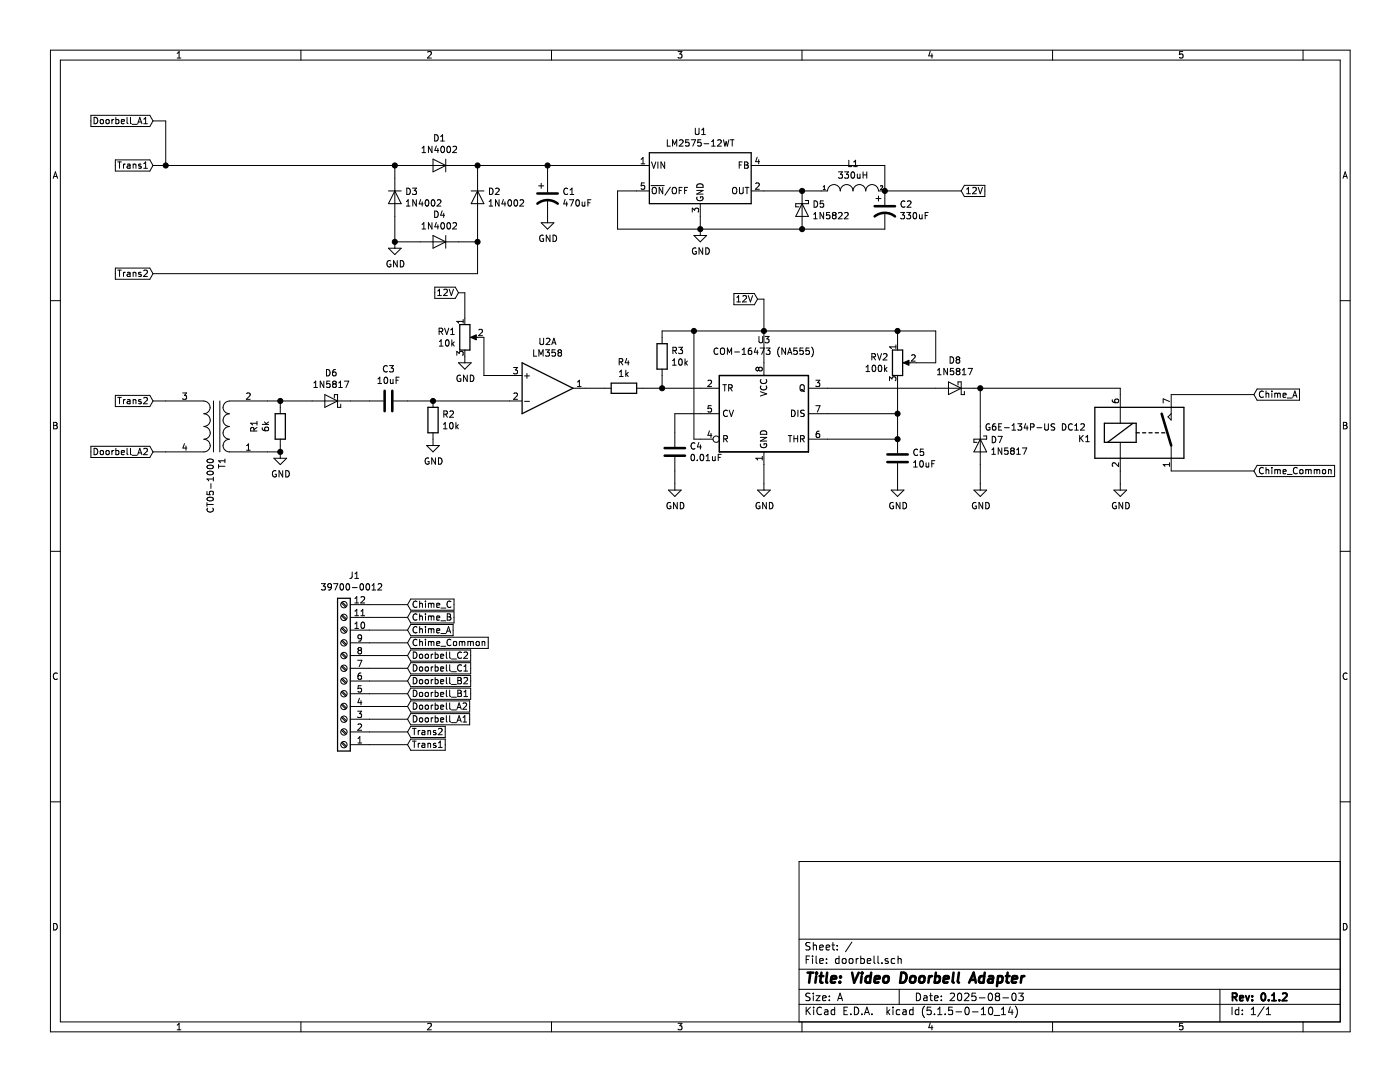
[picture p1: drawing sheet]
<svg xmlns="http://www.w3.org/2000/svg" width="279mm" height="216mm" viewBox="0 0 279 216" stroke-linecap="round" stroke-linejoin="round" font-family="sans-serif">
<path d="M.1 0h279.3v215.9h-279.3z" fill-rule="evenodd" fill="#fff" stroke="#fff" stroke-width=".2"/>
<g fill="none" stroke="#000" stroke-width=".2">
<path d="M10.1 10h259.3v195.9h-259.3zM12 12h255.5v191.9h-255.5zM35.4 11.6h.7M35.4 10.6l.3-.3v1.3M60.1 10v2M85.3 10.4l.6-.1 .2 .3-.8 1h.8M110.1 10v2M135.3 10.3h.8l-.4 .5 .3 .1v.6l-.1 .1-.6-.1M160.1 10v2M185.7 10.2l-.4 1h.9M186 10.7v.9M210.1 10v2"/>
<path d="M236 10.3h-.6v.6l.2-.1h.4v.7l-.1 .1-.5-.1M260.1 10v2M10.6 35.6l.5-1.3 .4 1.3M10.7 35.2h.7M18.1 23h11.8l.6 1.1-.6 1.1h-11.8zM18.8 23.4a.64 .64 0 0 1 .7 .7 .64 .64 0 0 1-.7 .6zM20.1 23.9h.3l.3 .2-.2 .5h-.5zM21.2 24l.2-.1 .3 .1 .1 .5-.1 .1h-.5zM22.3 23.9v.8M22.7 23.9l-.4 .2M23 31.9h6.9l.6 1.1-.6 1.1h-6.9zM23.1 23.9h.4l.2 .2-.1 .5h-.5"/>
<path d="M23.1 23.4v1.3M23.5 32.3h.7M23.9 32.3v1.3M24.2 24.3l.6-.1v-.3h-.4l-.2 .1 .1 .6h.5M24.6 32.7v.9M25 32.7l-.4 .3M25.4 23.4v1.1l.2 .2M25.4 32.8h.5l.1 .8M26 33l-.6 .3v.2h.6M26 23.4v1.1l.2 .2M26.4 24.8h1M26.6 32.7v.9"/>
<path d="M26.6 32.9l.5-.1v.8M27.5 24.7l.4-1.3 .4 1.3M27.6 24.3h.6M28.1 32.8l-.3-.1-.1 .2v.2l.4 .1v.3h-.4M28.7 33.6h.7M28.7 24.7h.7M28.7 23.8l.4-.4v1.3M28.7 32.7l.4-.4v1.3M30.5 33h99.1M30.5 24.1h2.6v8.9M77.5 38.1h2.6M78.8 33v16.5"/>
<path d="M78.8 38.1l1.3 2.5h-2.6zM81.2 37.5a.64 .64 0 0 1 .7 .7 .64 .64 0 0 1-.7 .6zM82.3 37.5h.8l-.4 .5 .3 .2 .1 .4-.2 .2-.6-.1M83.1 39.9v1.2l-.7-1.2v1.2M84 39.8l-.4 .9h.8M84.2 30.5h.7M84.2 29.5l.4-.3v1.3M85 40l.1-.1a.67 .67 0 0 1 .5 .6 .67 .67 0 0 1-.5 .6l-.3-.5zM86.2 40l.2-.1a.67 .67 0 0 1 .4 .6 .67 .67 0 0 1-.4 .6l-.3-.5zM86.2 29.2v1.3l-.7-1.3v1.3M86.4 31.7l2.6 1.3-2.6 1.3zM86.7 26.9a.64 .64 0 0 1 .8 .6 .64 .64 0 0 1-.8 .6z"/>
<path d="M87.1 29.1l-.3 .9h.8M87.3 40l.5-.1 .2 .3-.8 .9h.8M87.4 29.6v.9M87.9 28.1h.8M87.9 27.2l.4-.3v1.2M88.1 29.3l.2-.1a.67 .67 0 0 1 .4 .6 .67 .67 0 0 1-.4 .7l-.3-.5zM89 31.7v2.6M89.3 29.3l.2-.1a.67 .67 0 0 1 .4 .6 .67 .67 0 0 1-.4 .7l-.3-.5zM90.4 29.3l.5-.1 .2 .3-.8 1h.8M94 38.1h2.6M95.3 38.1l1.3 2.5h-2.6zM95.3 33v21.6h-64.8"/>
<path d="M97.7 37.5a.64 .64 0 0 1 .7 .7 .64 .64 0 0 1-.7 .6zM98.9 37.7l.5-.2 .2 .4-.8 .9h.8M99.6 39.9v1.2l-.7-1.2v1.2M100.5 39.8l-.3 .9h.7M101.5 40l.2-.1a.67 .67 0 0 1 .4 .6 .67 .67 0 0 1-.4 .6l-.3-.5zM102.7 40l.2-.1a.67 .67 0 0 1 .4 .6 .67 .67 0 0 1-.4 .6l-.3-.5zM103.8 40l.5-.1 .2 .3-.8 .9h.8M107.5 37.1h1M108 36.6v1M109.3 33v5.4M109.3 39.9v4.5M112.8 39.8l-.3 .9h.8"/>
<path d="M113.3 37.7a.56 .56 0 0 0-.8 .5 .56 .56 0 0 0 .8 .5M113.6 39.9h.9l-.5 1.2M113.8 38.8h.7M113.8 37.9l.4-.4v1.3M115 40l.2-.1a.69 .69 0 0 1 .4 .6 .69 .69 0 0 1-.4 .6l-.3-.5zM117.9 39.9h-.6v1.2M127.9 32.7h.8M127.9 31.8l.4-.4v1.3M128.6 36.5h-.6l-.1 .6 .5-.1 .3 .2v.3l-.3 .3-.5-.2M129.6 38.1h-6.4v7.6h53.4v-3.3M129.9 37h2.7M130 32.3l.5 1.3 .4-1.3"/>
<path d="M130.2 37.6l.3-.2a.44 .44 0 0 1 .5 .4l-.1 .7-.4 .2-.3-.2zM131.3 32.3v1.3M132.3 37.4v1.3l-.7-1.3v1.3M132.6 32.3v1.3l-.7-1.3v1.3M133.2 27.9v1.3h.6M133.8 37.3l-1.1 1.7M134.2 37.6l.2-.2a.47 .47 0 0 1 .6 .4l-.1 .7-.5 .2-.3-.5zM134.2 29.2v-1.3l.4 .9 .5-.9v1.3M135.5 38h.5M135.6 28l.5-.1 .2 .3-.8 1h.8M136.1 37.4h-.6v1.3M136.6 38h.4"/>
<path d="M137.2 37.4h-.6v1.3M137.5 27.9h-.6l-.1 .6 .5-.1 .2 .2v.3l-.2 .3-.5-.2M138 27.9h.8l-.5 1.3M138.8 25.6v1l.2 .2h.4l.1-.2v-1M139 38h1.3l-1.3 .7h1.3M139.1 39.3a.59 .59 0 0 0 .6 .8 .59 .59 0 0 0 .6-.8h-.5v.2M139.2 36.8a.67 .67 0 0 1 .8-.1 .67 .67 0 0 1 .3 .7h-1.3zM139.9 27.9h-.6l-.1 .6 .5-.1 .3 .2v.3l-.3 .3-.5-.2M140 26.8h.8M140 25.9l.4-.3v1.2M140.5 28.7h1M142 29.2h.7"/>
<path d="M142 28.2l.4-.3v1.3M143.2 28l.5-.1 .2 .3-.7 1h.7M144.4 27.9l.3 1.3 .2-1 .3 1 .3-1.3M145.8 27.9h.7M146.1 27.9v1.3M146.3 37.6l.2-.2a.47 .47 0 0 1 .5 .4v.7l-.5 .2-.3-.5zM147.5 32.9h.4M147.6 37.4v1l.2 .3 .4-.1 .1-.2v-1M148.1 32.3h-.6v1.3M148.6 32.9h.4M148.6 32.3h.4l.3 .3-.3 .3 .3 .2-.1 .4-.6 .1zM148.7 37.4h.8"/>
<path d="M149.1 37.4v1.3M149.9 38.1h15.3a1.27 1.27 0 0 1 1.2-1.3 1.27 1.27 0 0 1 1.3 1.3 1.27 1.27 0 0 1 1.3-1.3 1.27 1.27 0 0 1 1.2 1.3 1.27 1.27 0 0 1 1.3-1.3 1.27 1.27 0 0 1 1.3 1.3 1.27 1.27 0 0 1 1.2-1.3 1.27 1.27 0 0 1 1.3 1.3h16.5M149.9 33h26.7v7.9M150.8 36.6l.5-.1 .2 .4-.7 .9h.7M151.1 31.4l-.3 .9h.8M151.4 31.9v.8M160.1 38.1v7.6M164.3 37.3l.2-.2v.7M164.3 37.8h.4M167.3 34.3h.8l-.4 .5 .4 .1-.1 .6-.5 .1-.2-.2M168.6 34.3h.7l-.4 .5 .4 .1v.5l-.2 .2-.5-.2M169.4 32v1.2h.6"/>
<path d="M170 34.4l.1-.1a.67 .67 0 0 1 .5 .6 .67 .67 0 0 1-.5 .7l-.3-.5zM170.4 33.2h.7M170.4 32.3l.3-.3v1.2M171.1 34.7l.1 .8 .4-.1M171.6 34.7v.9M172.2 34.3v1.3M172.2 34.9h.8M173 34.3v1.3M174.8 39.6h1M175.3 39.1v1M175.7 37.1h.3l.2 .2-.5 .5h.5M192.5 37h4.1v2.2h-4.1l-.7-1.1z"/>
<path d="M192.9 37.7l.4-.3v1.3M192.9 38.7h.8M194.1 37.5l.5-.1 .2 .3-.7 1h.7M195.2 37.4l.4 1.3 .5-1.3M268 35.6l.5-1.3 .4 1.3M268.1 35.2h.7M10.1 60h1.9M23 53.5h6.9l.6 1.1-.6 1.1h-6.9zM23.5 53.9h.7M23.9 53.9v1.3M24.6 54.3v.9M25 54.3l-.4 .3"/>
<path d="M25.4 54.4h.5l.1 .8M26 54.6l-.6 .3v.2h.6M26.6 54.5l.5-.1v.8M26.6 54.3v.9M28.1 54.4l-.3-.1-.1 .2v.2l.4 .1v.3h-.4M28.7 54l.5-.1 .2 .4-.8 .9h.8M77.5 49.5h2.6l-1.3 1.3zM77.9 52.1a.59 .59 0 0 0-.7 .5 .59 .59 0 0 0 .7 .6l.1-.5h-.2M78.8 48.3h16.5M79.3 52v1.3l-.8-1.3v1.3M79.9 52a.64 .64 0 0 1 .7 .6 .64 .64 0 0 1-.7 .7zM81.1 41.1h.7"/>
<path d="M81.1 40.2l.4-.3v1.2M84.2 44.8l.4-.4v1.3M84.2 45.7h.7M84.3 40.3v.8M86.2 44.4v1.3l-.7-1.3v1.3M86.4 47l2.6 1.3-2.6 1.2zM86.7 42.1a.64 .64 0 0 1 .8 .6 .64 .64 0 0 1-.8 .7zM86.8 57.3h4.1l.6 1.1-.6 1.1h-4.1zM87.1 44.4l-.3 .9h.8M87.4 59h.7M87.4 58.1l.3-.4v1.3M87.4 44.9v.8"/>
<path d="M88.1 44.6l.2-.2a.67 .67 0 0 1 .4 .7 .67 .67 0 0 1-.4 .6l-.3-.5zM88.2 42.1l-.3 .9h.8M88.6 42.5v.9M88.6 57.8l.5-.1 .2 .4-.8 .9h.8M89 47v2.5M89.3 44.6l.2-.2a.67 .67 0 0 1 .4 .7 .67 .67 0 0 1-.4 .6l-.3-.5zM89.6 57.7l.5 1.3 .4-1.3M90.4 44.6l.5-.2 .2 .4-.8 .9h.8M91.5 58.4h1.3v6.4M97.6 41.1h.7M97.6 40.2l.4-.3v1.2M100.8 40.3v.8"/>
<path d="M108 44.4h2.5l-1.2 1.3zM108.4 47a.59 .59 0 0 0-.7 .6 .59 .59 0 0 0 .7 .5l.1-.4h-.3M109.8 46.9v1.3l-.8-1.3v1.3M110.4 46.9a.64 .64 0 0 1 .7 .6 .64 .64 0 0 1-.7 .7zM113.1 40.3v.8M116.2 40.3v.8l.5-.1M116.7 40.3v.8M117.3 40.5h.5M138.2 42.3v-.8l.4 .5 .2-.4 .4-.1 .2 .3-.1 .5M138.5 47h2.5l-1.2 1.3zM138.9 49.5a.59 .59 0 0 0-.7 .6 .59 .59 0 0 0 .7 .6l.1-.5h-.3M139.8 40.6v6.4"/>
<path d="M140.2 49.5v1.2l-.7-1.2v1.2M140.8 49.5a.64 .64 0 0 1 .8 .6 .64 .64 0 0 1-.8 .6zM146.5 58.6h4.1l.6 1.1-.6 1.1h-4.1zM147 59.3l.4-.3v1.2M148.3 59.1l.4-.1 .3 .3-.8 .9h.8M149.3 59l.5 1.2 .4-1.2M151.2 59.7h1.3v15.2M160.1 40.6l1.2 2.6h-2.5zM160.7 40h.6v.6h-2.5v.7h.6M162.4 43.7h.7M162.4 42.7l.3-.3v1.3M162.5 40.1a.64 .64 0 0 1 .7 .6 .64 .64 0 0 1-.7 .7z"/>
<path d="M164.3 40.1h-.6v.6l.4-.1 .3 .2v.3l-.3 .3-.4-.2M164.4 42.4v1.3l-.7-1.3v1.3M165.6 42.4h-.6l-.1 .6 .2-.1 .4 .1 .1 .5-.2 .2-.5-.2M166.4 43h.2M166.4 43l-.3-.3 .3-.3 .4 .1v.3l-.2 .2M166.4 43l-.3 .2v.2l.3 .3 .3-.1 .2-.2-.1-.3-.2-.1M167.3 42.5l.5-.1 .3 .3-.8 1h.8M168.6 42.5l.4-.1 .3 .3-.8 1h.8M179.7 42.4h.8l-.4 .5 .4 .1v.5l-.2 .2-.6-.2M180.6 40.2a.56 .56 0 0 0-.8 .5 .56 .56 0 0 0 .8 .5M181 42.4h.7l-.4 .5 .4 .1v.4l-.2 .3-.5-.2M181.1 40.2l.5-.1 .2 .3-.8 1h.8"/>
<path d="M182.4 42.5l.1-.1a.69 .69 0 0 1 .5 .6 .69 .69 0 0 1-.5 .7 .83 .83 0 0 1-.1-1.2zM183.5 42.8v.8l.5-.1M184 42.8v.9M184.6 43h.5M185.2 42.4h-.6v1.3M267.5 60h1.9M23 78.9h6.9l.6 1.1-.6 1.1h-6.9zM23.5 79.3h.7M23.9 79.3v1.3M24.6 79.7v.9M25 79.7l-.4 .3M25.4 79.8h.5l.1 .8"/>
<path d="M26.6 79.7v.9M26.6 79.9l.5-.1v.8M28.1 79.8l-.3-.1-.1 .2v.2l.4 .1v.3h-.4M28.7 79.4l.5-.1 .2 .4-.8 .9h.8M36.5 78.4h.7l-.4 .5 .4 .1v.5l-.2 .2-.5-.1M49.2 78.5l.5-.1 .2 .4-.7 .9h.7M62.6 77.3h.8M62.6 76.4l.4-.4v1.3M64.6 76v1.3l-.7-1.3v1.3M64.8 78.7l2.6 1.3-2.6 1.3zM65.2 73.7a.64 .64 0 0 1 .7 .7 .64 .64 0 0 1-.7 .6zM65.8 76h-.6v.7l.2-.2 .4 .1v.6l-.1 .1-.5-.1"/>
<path d="M66.6 76.6l-.2 .2v.3l.2 .2h.4l.1-.2v-.4l-.2-.1M66.6 76.6l-.2-.2 .2-.4 .5 .2v.3l-.2 .1M66.6 76.6h.3M66.7 79.4v-.7h.7v2.6h.6v-.7M67 73.7h-.3a.79 .79 0 0 0-.1 1.3h.4l.1-.5-.3-.3h-.2l-.2 .3M67.6 77.3h.7M67.6 76.4l.4-.4v1.3M68.7 76h.9l-.6 1.3M75.4 76.5h.8M75.4 75.6l.4-.3v1.2M76.8 75.4l.1-.1a.67 .67 0 0 1 .5 .6 .67 .67 0 0 1-.5 .6l-.3-.5zM77.3 73.1a.56 .56 0 0 0-.8 .5 .56 .56 0 0 0 .8 .5"/>
<path d="M77.7 72.9h.8l-.4 .5 .3 .2 .1 .4-.2 .2-.6-.1M77.9 75.7l.1 .8 .4-.1M78.4 75.7v.8M79.1 75.9h.4M79.7 75.3h-.6v1.2M87.6 66.1h.6l.2-.2-.1-.3-.7-.1v1.3M87.7 68.1l.3-.3v1.3M87.7 69.1h.7M87.9 66.1l.5 .7M88.7 65.5l.5 1.3 .4-1.3M89 67.9l.2-.1a.69 .69 0 0 1 .4 .6 .69 .69 0 0 1-.4 .7l-.3-.5zM89.9 66.8h.8"/>
<path d="M89.9 65.8l.4-.3v1.3M90.2 67.8v1.3M90.3 68.6l.4 .5M90.7 68.2l-.5 .5M91.2 70.9v-.8l.4 .4 .2-.3 .4-.1 .2 .3-.1 .5M91.5 72.4h2.5l-1.2 1.3zM91.9 74.9a.59 .59 0 0 0-.7 .6 .59 .59 0 0 0 .7 .6l.1-.5h-.3M92.4 63.8v.7M92.4 64.1h-1.2l.3 .4M92.8 69.8v2.6M93.2 74.9v1.2l-.7-1.2v1.2M93.9 74.9a.64 .64 0 0 1 .7 .6 .64 .64 0 0 1-.7 .6z"/>
<path d="M94.3 67.3h2.3v7.6h7.6M95.6 65.8l.4-.1 .3 .4-.8 .9h.8M102.5 73.3h.8l-.4 .5 .3 .1 .1 .5-.3 .2-.5-.1M102.5 78.5l.5-.1 .3 .4-.8 .9h.8M104.7 75h1M105.2 74.5v1M106.5 69.8v1.3h.6M107.5 71.1v-1.3l.5 .9 .4-.9v1.3M107.8 67.5v1l.2 .3 .4-.1 .1-.2v-1M108.9 69.8h.8l-.5 .5 .4 .1v.5l-.2 .2-.5-.2M109 67.6l.5-.1 .3 .3-.8 1h.8M110.1 68.8l.4-1.3 .5 1.3"/>
<path d="M110.2 68.4h.6M110.8 69.8h-.6l-.1 .6 .5-.1 .3 .2v.3l-.3 .3-.5-.2M111.6 70.4l-.2 .2v.2l.2 .3h.2l.3-.3-.1-.3-.2-.1M111.6 70.4l-.2-.3 .2-.3 .4 .1v.3l-.2 .2M111.6 70.4h.2M114.4 77.5h7.6M115.2 76.2l.4-.3v1.2M115.2 77.1h.8M123.6 72.2l.6-.1v-.4l-.6-.1v1.2M123.6 75.1h.8M123.6 74.2l.4-.3v1.2M123.9 72.2l.4 .6"/>
<path d="M124.9 73.9v1.2M125 74.7l.4 .4M125.1 71.5l-.3 .9h.8M125.4 72v.8M125.4 74.3l-.5 .5M127.1 77.5h16.5M132.1 68.6v-2.6h54.6v6.4h-6M132.1 73.7v3.8M134.2 72.9h.8M134.2 72l.4-.4v1.3M134.3 70l.7-.2v-.4l-.7-.1v1.3M134.6 70l.4 .6"/>
<path d="M135.4 69.3h.8l-.4 .5 .3 .1 .1 .4-.2 .3-.6-.2M135.6 71.7l.1-.1a.69 .69 0 0 1 .5 .6 .69 .69 0 0 1-.5 .7l-.3-.5zM136.7 71.6v1.3M136.8 72.4l.4 .5M137.2 72l-.5 .5M138.5 66v21.6h3.8M141.3 76l.5-.1 .2 .3-.8 .9h.8M143.3 69.6a.58 .58 0 0 0-.8 .5 .58 .58 0 0 0 .7 .6l.1-.1M143.8 69.6l.3-.2a.44 .44 0 0 1 .5 .5v.6l-.5 .2-.3-.2zM144.3 76.8h.7M144.6 76.8v1.2M145.2 70.7v-1.3l.4 1 .4-1v1.3"/>
<path d="M145.4 77.4l.7-.1v-.4l-.7-.1v1.2M145.7 77.4l.4 .6M146.6 70.2h1M147 60.2h.8M148.1 70.7h.7M148.1 69.8l.4-.4v1.3M149.9 69.4l-.3 .1a.87 .87 0 0 0 0 1.2l.4-.1v-.5l-.4-.2-.3 .3M150.8 69.4l-.2 .9h.7M151.1 69.9v.8M151.4 73.5l-.2-.2-.3 .2v.3l.2 .2 .3-.2M151.4 73.5l.2-.2h.3l.2 .2v.4l-.2 .1h-.3l-.2-.2M151.4 73.5v.3"/>
<path d="M151.5 67.1v1.1l.2 .2h.4l.1-.2v-1.1M151.7 69.4h.8l-.5 1.3M151.7 78.2l1.3 .4-1.3 .4M151.9 75.7a.56 .56 0 0 0 .5 .8 .56 .56 0 0 0 .5-.8M151.9 77a.56 .56 0 0 0 .5 .8 .56 .56 0 0 0 .5-.8M152.7 67.1h.8l-.5 .5 .4 .1v.6l-.2 .1-.5-.1M152.9 69.4h.8l-.4 .5 .3 .2v.6h-.5l-.2-.1M155.6 69.3a1.47 1.47 0 0 0 0 1.9M156.8 69.4v1.3l-.8-1.3v1.3M157.2 70.7l.4-1.3 .4 1.3M157.3 70.4h.6M159.1 69.4h-.6l-.1 .7 .5-.2 .2 .3v.3l-.2 .2-.5-.1"/>
<path d="M159.7 76.9l.3-.1a.44 .44 0 0 1 .5 .4v.7l-.5 .1-.3-.1zM159.9 77.7l.7 .5M160.3 69.4h-.6l-.1 .7 .2-.2 .5 .2v.5l-.2 .1-.5-.1M161.3 77.5h62.3v7M161.5 69.4h-.6l-.1 .7 .5-.2 .2 .3v.3l-.2 .2-.5-.1M162 69.3a1.47 1.47 0 0 1 0 1.9M162.8 75.9h.8l-.4 .5 .3 .1 .1 .4-.2 .2-.6-.1M172.8 74.1h.8M172.8 73.2l.4-.3v1.2M174 71.2h.6l.1-.2v-.3l-.7-.1v1.2M174.2 73l.2-.1a.67 .67 0 0 1 .4 .6 .67 .67 0 0 1-.4 .6l-.4-.4zM174.3 71.2l.4 .6"/>
<path d="M175.1 70.6l.4 1.2 .4-1.2M175.4 73l.2-.1a.69 .69 0 0 1 .4 .6 .69 .69 0 0 1-.4 .6l-.2-.1-.1-.3zM176.3 70.7l.5-.1 .2 .3-.8 .9h.8M176.5 72.9v1.2M176.6 73.7l.4 .4M177 73.3l-.5 .5M177.5 76v-.8l.5 .4 .1-.3 .5-.1 .2 .2-.1 .6M178.8 68.8v.8M178.8 69.2h-1.3l.4 .4M179.1 66v3.8M179.1 74.9v15.5M181.9 70.9l.5-.1 .3 .3-.8 1h.8"/>
<path d="M187.1 74.8h.7M187.1 73.9l.4-.4v1.3M189.1 73.5v1.3l-.7-1.3v1.3M189.3 76.2l2.5 1.3-2.5 1.2zM189.6 71.2a.64 .64 0 0 1 .7 .6 .64 .64 0 0 1-.7 .7zM190.3 73.5h-.6l-.1 .6 .2-.1 .5 .1v.6l-.2 .1-.5-.1M191.1 71.8l-.3-.3 .3-.3h.2l.2 .3-.2 .3M191.1 71.8l-.3 .2v.2l.3 .3 .3-.1 .1-.2v-.2l-.2-.2M191.1 71.8h.2M191.1 74.1l-.3 .2v.2l.3 .3 .3-.1 .2-.2-.1-.3-.2-.1M191.1 74.1l-.3-.3 .3-.3 .4 .1v.3l-.2 .2M191.1 74.1h.2"/>
<path d="M191.2 76.8v-.6h.6v2.5h.7v-.6M192.1 74.8h.7M192.1 73.9l.3-.4v1.3M193.2 73.5h.9l-.6 1.3M195.6 77.5v20.3M222 79.8l.1 .4 .4 .2 .7-.2v-.4l-.2-.2-.5 .2v.3l.2 .3M250.2 78.7h-16.5v5.1l-.6-.6 .6-.7M250.9 77.6h8.4v2.3h-8.4l-.7-1.2zM252.1 78.2a.56 .56 0 0 0-.8 .5 .56 .56 0 0 0 .8 .5M252.7 78v1.3M252.7 78.6l.4-.1 .1 .8M253.8 78v.2"/>
<path d="M253.8 78.5v.8M254.4 78.5v.8M254.4 78.6l.4-.1 .2 .1M255 78.6v.7M255 78.6l.1-.1h.4v.8M256.1 78.9l.6-.1-.1-.3h-.4l-.1 .1v.6h.5M256.9 79.4h1M258 79.3l.4-1.3 .4 1.3M258.1 78.9h.6M10.7 84.3h.4l.3 .2-.3 .4 .3 .2-.2 .5h-.5zM10.7 84.9h.4M18.1 89.1h11.8l.6 1.1-.6 1.1h-11.8z"/>
<path d="M18.8 89.5a.64 .64 0 0 1 .7 .6 .64 .64 0 0 1-.7 .6zM20.1 89.9h.3l.3 .2-.2 .6-.5-.1zM21.2 90l.2-.1 .3 .1 .1 .5-.1 .2-.5-.1zM22.3 89.9v.8M22.7 89.9l-.4 .2M23.1 89.9h.4l.2 .2-.1 .6h-.5M23.1 89.5v1.2M24.2 90.3l.6-.1v-.3h-.4l-.2 .2 .1 .6h.5M25.4 89.5v1.1l.2 .1M26 80l-.6 .3v.2h.6M26 89.5v1.1l.2 .1M26.4 90.9h1"/>
<path d="M27.5 90.7l.4-1.2 .4 1.2M27.6 90.4h.6M28.7 89.6l.5-.1 .2 .3-.8 .9h.8M30.5 80h10.2M36.8 88.5l-.3 .9h.8M37.1 89v.8M40.7 80a1.24 1.24 0 0 1 1.2 1.3M40.7 82.6a1.26 1.26 0 0 1 1.3 1.2 1.26 1.26 0 0 1-1.3 1.3M40.7 85.1a1.26 1.26 0 0 1 1.3 1.3 1.26 1.26 0 0 1-1.3 1.2M40.7 87.7a1.26 1.26 0 0 1 1.3 1.2 1.26 1.26 0 0 1-1.3 1.3h-10.2M41.3 98.1v.6h.6l-.1-.1 .1-.5h.5l.2 .1-.2 .5M41.4 99.4a.62 .62 0 0 1 .7-.3 .62 .62 0 0 1 .4 .7 .76 .76 0 0 1-1.2-.3z"/>
<path d="M41.4 91.8a.62 .62 0 0 1 .7-.3 .62 .62 0 0 1 .4 .7 .76 .76 0 0 1-1.2-.3zM41.4 93a.75 .75 0 0 1 1.2 .2 .73 .73 0 0 1-1.3-.1zM41.4 94.1a.61 .61 0 0 1 .7-.2 .61 .61 0 0 1 .4 .7 .76 .76 0 0 1-1.2-.3zM41.9 81.3a1.27 1.27 0 0 1-1.2 1.2M42.1 96.5v1M42.6 95.2v.8M42.6 95.6h-1.3l.4 .4M42.6 80v10.2M43.6 92.7v.7M43.6 93h1.3M43.9 80v10.2M44.5 81.3a1.27 1.27 0 0 0 1.3 1.2 1.3 1.3 0 0 0-1.3 1.3"/>
<path d="M44.5 83.8a1.27 1.27 0 0 0 1.3 1.3M44.5 86.4a1.27 1.27 0 0 0 1.3 1.2M44.5 88.9a1.27 1.27 0 0 0 1.3 1.3h10.1M44.9 91.6v.7M44.9 91.9h-1.3l.4 .4M45.8 85.1a1.24 1.24 0 0 0-1.3 1.3M45.8 87.7a1.24 1.24 0 0 0-1.3 1.2M49.2 89.8h.7M49.2 88.9l.4-.3v1.2M50.7 86l-.1-.7h-.5l-.1 .7h1.3M51.3 85.3l-.6 .4M51.3 84.1v.7"/>
<path d="M51.3 84.5h-1.3l.4 .3M52.3 85.3l.1 .4a.87 .87 0 0 0 1.2 0l-.1-.4-.4-.1-.3 .3v.2l.3 .3M52.3 84.7h1.3M52.8 84.2l.4 .5M53.6 84.2l-.5 .4M54.7 91.4h2.5l-1.3 1.3zM55.1 94a.59 .59 0 0 0-.7 .6 .59 .59 0 0 0 .7 .5v-.5h-.2M55.9 80v2.5M55.9 87.6v3.8M56.4 93.9v1.3l-.7-1.3v1.3M57 93.9a.64 .64 0 0 1 .7 .6 .64 .64 0 0 1-.7 .7zM76.5 80h-30.7a1.24 1.24 0 0 0-1.3 1.3"/>
<path d="M78.5 80h25.7M85.1 88.9h2.6l-1.3 1.3zM85.6 91.4a.59 .59 0 0 0-.8 .6 .59 .59 0 0 0 .8 .6v-.5h-.2M86.4 80v1.3M86.4 86.4v2.5M86.9 91.4v1.2l-.7-1.2v1.2M87.5 91.4a.64 .64 0 0 1 .7 .6 .64 .64 0 0 1-.7 .6zM88.5 85.6h.7M88.5 84.7l.4-.4v1.3M88.6 82.7l.6-.2v-.4l-.6-.1v1.3M88.9 82.7l.4 .6M89.8 82.1l.5-.1 .2 .3-.8 1h.8"/>
<path d="M89.8 84.4l.2-.1a.69 .69 0 0 1 .4 .6 .69 .69 0 0 1-.4 .7l-.3-.5zM91 84.3v1.3M91.1 85.1l.4 .5M91.5 84.7l-.5 .5M104.7 80.1h1M133.4 97.8h2.5l-1.2 1.3zM134.7 91.2v6.6M138 90.8l.2-.1a.69 .69 0 0 1 .4 .6 .69 .69 0 0 1-.4 .6l-.2-.1-.1-.4zM138.7 88.5a.56 .56 0 0 0-.8 .5 .56 .56 0 0 0 .8 .5M139.2 91.8v.1M139.5 88.3l-.3 .9h.8M139.8 88.8v.8"/>
<path d="M139.8 90.8l.2-.1a.67 .67 0 0 1 .5 .6 .67 .67 0 0 1-.5 .6l-.3-.5zM140.9 91.9h.7M140.9 91l.4-.3v1.2M141.6 86l-.3 .9h.8M141.9 86.5v.8M141.9 80.9h-.5l-.1 .7 .5-.2 .2 .3v.3l-.2 .2-.5-.1M142.2 91.1v.8l.5-.1M142.7 91.1v.8M143.3 91.3h.5M143.6 82.5h-8.9v6.7M143.9 90.7h-.6v1.2M144.4 87.6l.7-.1v-.5l-.7-.1v1.3"/>
<path d="M144.7 87.6l.5 .6M145.2 82a.56 .56 0 0 0-.8 .5 .56 .56 0 0 0 .8 .5M145.5 81.8l.5 1.3 .4-1.3M151.2 97.8h2.5l-1.2 1.3zM151.7 87.3h1.3l-1.3 .7h1.3M151.8 88.6a.59 .59 0 0 0 .6 .7 .59 .59 0 0 0 .6-.7l-.5-.1v.3M151.9 86.1a.67 .67 0 0 1 .8-.1 .67 .67 0 0 1 .3 .7h-1.3zM152.1 91.4h-1.2l.3 .4M152.1 91.1v.7M152.5 90.2v7.6M157.3 86.9h.7M157.7 86.9v1.3"/>
<path d="M158 81.8a.64 .64 0 0 1 .7 .7 .64 .64 0 0 1-.7 .6zM158.5 86.9v1.3M158.5 87.5h.7M159.2 86.9v1.3M159.2 81.8v1.3M159.8 87.6l.7-.1v-.5l-.7-.1v1.3M160.1 87.6l.4 .6M160.5 81.9l-.5-.1-.2 .3 .1 .3 .6 .2v.4l-.2 .1h-.5M161.3 87.6h17.8M161.3 82.5h17.8M162.8 80.9h.9l-.6 1.3M163.5 86h-.2a.79 .79 0 0 0-.2 1.3l.4-.1 .1-.4-.2-.3h-.3l-.2 .3"/>
<path d="M177.9 97.8h2.5l-1.3 1.3zM179.1 92.5v5.3M182.3 93.2h.8M182.3 92.3l.4-.4v1.3M183.1 89.7a.56 .56 0 0 0-.8 .5 .56 .56 0 0 0 .8 .6M183.7 92l.2-.1a.67 .67 0 0 1 .4 .7 .67 .67 0 0 1-.4 .6l-.4-.5zM184.3 89.6h-.6l-.1 .6 .5-.1 .3 .2v.4l-.3 .2-.5-.1M184.8 92.4l.1 .7h.4M185.3 92.4v.8M186 92.5h.4M186.6 91.9h-.6v1.3M194.4 97.8h2.5l-1.3 1.3z"/>
<path d="M195.6 87.6l1.3 2.6h-2.5zM196.3 87h.6v.6h-2.5v.7h.6M197.5 84.6a.59 .59 0 0 0-.7 .6 .59 .59 0 0 0 .7 .6l.1-.5h-.3M197.9 90.7h.8M197.9 89.7l.4-.3v1.3M198 87.1a.64 .64 0 0 1 .7 .6 .64 .64 0 0 1-.7 .6zM198.6 84.6h-.3a.87 .87 0 0 0 0 1.2l.4-.1v-.5l-.4-.2-.3 .3M199.2 87.1h.8l-.5 1.2M199.3 85.2h.4M199.9 84.6h-.6v1.2h.6M199.9 89.4v1.3l-.7-1.3v1.3M200.5 85.3h.9"/>
<path d="M201.1 89.4h-.6v.6l.2-.1h.4v.6l-.1 .2-.5-.2M201.9 89.9l-.2 .3v.2l.2 .3 .4-.1 .1-.2v-.4l-.2-.1M201.9 89.9l-.2-.2 .2-.3 .5 .1v.3l-.2 .1M201.9 89.9h.3M202 85.8h.7M202 84.9l.3-.3v1.2M202.9 90.7h.7M202.9 89.7l.4-.3v1.3M203.1 84.6h.8l-.4 .4 .3 .2 .1 .4-.2 .2-.6-.1M204 89.4h.9l-.6 1.3M204.7 84.5l-.3 .9h.8M205 85v.8"/>
<path d="M205.7 85.2l.6-.1v-.4l-.6-.1v1.2M206.9 85.3h1M208.5 84.6v1l.2 .2h.3l.2-.2v-1M210.5 84.6h-.5l-.2 .2 .1 .3 .5 .2v.4l-.1 .1h-.5M212 84.6a.64 .64 0 0 1 .7 .6 .64 .64 0 0 1-.7 .6zM214 84.7a.56 .56 0 0 0-.8 .5 .56 .56 0 0 0 .8 .5M214.5 84.9l.3-.3v1.2M214.5 85.8h.7M215.5 86.9v1.2M215.7 87.4l.5 .7M215.7 84.7l.5-.1 .2 .3-.8 .9h.8M216.2 86.9l-.7 .7"/>
<path d="M216.7 88.1h.7M216.7 87.2l.3-.3v1.2M222.3 97.8h2.5l-1.2 1.3zM223.2 92.3v.8l-.9-.8-.3 .3 .1 .5M223.6 88.3v9.5M233.4 92.3v.8M233.4 92.7h-1.3l.4 .4M233.4 80.1l-1.3-.5v.8M233.7 88.9v5.1h16.5M250.9 92.9h15.5v2.2h-15.5l-.7-1.1zM252.1 93.4a.56 .56 0 0 0-.8 .5 .56 .56 0 0 0 .8 .5M252.7 93.3v1.2"/>
<path d="M252.7 93.8h.4l.1 .7M253.8 93.3v.1M253.8 93.7v.8M254.4 93.8l.4-.1 .2 .2M254.4 93.7v.8M255 93.9l.1-.2 .4 .1v.7M255 93.9v.6M256.1 94.1l.6-.1-.1-.2-.4-.1-.1 .2v.6h.5M256.9 94.7h1M258.9 93.4a.56 .56 0 0 0-.7 .1 .56 .56 0 0 0 0 .7l.3 .3 .4-.1M259.5 93.8h.5l.1 .5-.2 .2-.5-.1zM260.6 93.8l.4-.1 .1 .2"/>
<path d="M260.6 93.7v.8M261.1 93.9l.2-.2 .3 .1 .1 .7M261.1 93.9v.6M262.3 93.8l.3-.1 .2 .2M262.3 93.7v.8M262.8 93.9l.2-.2 .3 .1 .1 .7M262.8 93.9v.6M264 93.8h.5v.7h-.3l-.3-.2zM265.1 93.8h.5l.1 .7M265.1 93.7v.8M268.1 84.3h.4l.3 .2-.3 .4 .3 .2-.2 .5h-.5zM268.1 84.9h.4"/>
<path d="M10.1 110h1.9M41.3 100.3v.7M41.3 100.7h1.3M41.4 101.4a.56 .56 0 0 0 .5 .8 .56 .56 0 0 0 .5-.8M64.1 116.5h.8l-.4 .4 .4 .2-.1 .6h-.5l-.2-.1M66.1 117l-.2 .2h-.4l-.1-.2v-.3l.3-.2h.2l.2 .2a.88 .88 0 0 1-.2 1h-.4M66.6 116.5h.8l-.5 1.2M68 116.6l.2-.1a.69 .69 0 0 1 .4 .6 .69 .69 0 0 1-.4 .6l-.2-.1-.2-.4zM69.2 116.6l.1-.1a.67 .67 0 0 1 .5 .6 .67 .67 0 0 1-.5 .6l-.3-.5zM70.3 114.1v1l-.2 .3h-.3M70.3 117.2h1M70.8 114.5l.4-.4v1.3"/>
<path d="M70.8 119.4l.4-.4v1.3M70.8 115.4h.8M72 116.6l.1-.1a.69 .69 0 0 1 .5 .6 .69 .69 0 0 1-.5 .6l-.3-.5zM72 119.2l.5-.2 .3 .4-.8 .9h.8M73.2 116.6l.1-.1a.67 .67 0 0 1 .5 .6 .67 .67 0 0 1-.5 .6l-.3-.5zM74.2 117.7h.8M74.2 116.8l.4-.3v1.2M75.5 116.6l.5-.1 .2 .3-.8 .9h.8M82 119.5h8.6v2.3h-8.6l-.7-1.2zM83.7 119.9v1.3M84.9 119.9v.2M133.8 100.3a.59 .59 0 0 0-.7 .6 .59 .59 0 0 0 .7 .6l.1-.5h-.3"/>
<path d="M135.2 100.3v1.2l-.8-1.2v1.2M135.8 100.3a.64 .64 0 0 1 .7 .6 .64 .64 0 0 1-.7 .6zM151.6 100.3a.59 .59 0 0 0-.7 .6 .59 .59 0 0 0 .7 .6l.1-.5h-.3M152.9 100.3v1.2l-.7-1.2v1.2M153.5 100.3a.64 .64 0 0 1 .8 .6 .64 .64 0 0 1-.8 .6zM178.3 100.3a.59 .59 0 0 0-.8 .6 .59 .59 0 0 0 .8 .6v-.5h-.2M179.6 100.3v1.2l-.7-1.2v1.2M180.2 100.3a.64 .64 0 0 1 .7 .6 .64 .64 0 0 1-.7 .6zM194.8 100.3a.59 .59 0 0 0-.7 .6 .59 .59 0 0 0 .7 .6v-.5h-.2M196.1 100.3v1.2l-.7-1.2v1.2M196.7 100.3a.64 .64 0 0 1 .7 .6 .64 .64 0 0 1-.7 .6zM222.7 100.3a.59 .59 0 0 0-.7 .6 .59 .59 0 0 0 .7 .6l.1-.5h-.3"/>
<path d="M224.1 100.3v1.2l-.8-1.2v1.2M224.7 100.3a.64 .64 0 0 1 .7 .6 .64 .64 0 0 1-.7 .6zM267.5 110h1.9M11.4 134.4a.62 .62 0 0 0-.8 .4 .62 .62 0 0 0 .6 .8l.2-.1M68.1 120.3l.9 .9M68.1 122.9l.9 .8M68.1 125.4l.9 .8M68.1 127.9l.9 .9M68.1 130.5l.9 .8M68.1 133l.9 .9M68.1 135.6l.9 .8M68.1 138.1l.9 .8"/>
<path d="M68.3 120.1l.9 .9M68.3 122.7l.9 .8M68.3 125.2l.9 .9M68.3 127.8l.9 .8M68.3 130.3l.9 .8M68.3 132.8l.9 .9M68.3 135.4l.9 .8M68.3 137.9l.9 .9M69.9 125.7h11.4M69.9 123.2h11.4M69.9 120.6h11.4M69.9 138.4h11.4"/>
<path d="M69.9 135.9h11.4M69.9 133.3h11.4M69.9 130.8h11.4M69.9 128.3h11.4M70.8 125.4h.8M70.8 121.9l.4-.3v1.3M70.8 124.5l.4-.4v1.3M70.8 122.9h.8M70.8 120.3h.8M71.4 131.7h.8l-.5 1.3M71.7 129.8l-.3-.3 .3-.3h.2l.3 .3-.3 .3M71.7 129.8l-.3 .2v.3l.3 .2 .3-.1 .2-.1v-.3l-.3-.2"/>
<path d="M71.7 129.8h.2M71.7 139.3l-.3 .9h.8M72 134.3h-.2a.79 .79 0 0 0-.1 1.3l.3-.1 .2-.5-.3-.2h-.2l-.3 .2M72 139.8v.8M72 122.9h.8M72 121.9l.4-.3v1.3M72.1 136.8h-.6l-.1 .6 .5-.1 .3 .3v.3l-.3 .2-.5-.1M72.2 124.3l.1-.2a.67 .67 0 0 1 .5 .7 .67 .67 0 0 1-.5 .6l-.3-.5zM72.2 127.2l-.3 .3-.3-.1-.2-.2 .1-.4 .4-.1 .3 .2-.2 .9-.4 .1M82 137.3h11.9v2.2h-11.9l-.7-1.1zM82 134.8h11.9v2.2h-11.9l-.7-1.1zM82 124.6h8.4v2.2h-8.4l-.7-1.1z"/>
<path d="M82 122.1h8.6v2.2h-8.6l-.7-1.1zM82 127.2h15.4v2.2h-15.4l-.7-1.1zM82 129.7h11.9v2.2h-11.9l-.7-1.1zM82 132.2h11.9v2.3h-11.9l-.7-1.2zM82 139.9h11.7v2.2h-11.7l-.7-1.1zM82.5 130.1a.64 .64 0 0 1 .7 .6 .64 .64 0 0 1-.7 .7zM82.5 132.6a.64 .64 0 0 1 .7 .7 .64 .64 0 0 1-.7 .6zM82.5 135.2a.64 .64 0 0 1 .7 .6 .64 .64 0 0 1-.7 .6zM82.5 137.7a.64 .64 0 0 1 .7 .7 .64 .64 0 0 1-.7 .6zM83.2 127.7a.56 .56 0 0 0-.8 .5 .56 .56 0 0 0 .8 .5M83.2 120.1a.56 .56 0 0 0-.8 .5 .56 .56 0 0 0 .8 .5M83.2 122.6a.56 .56 0 0 0-.8 .5 .56 .56 0 0 0 .8 .5"/>
<path d="M83.2 125.1a.56 .56 0 0 0-.8 .6 .56 .56 0 0 0 .8 .5M83.7 135.7l.3-.1 .3 .1 .1 .5-.2 .2-.5-.1zM83.7 122.5v1.2M83.7 125v1.3M83.7 127.6v1.2M83.7 120.5l.5-.1 .1 .8M83.7 123h.5l.1 .7M83.7 125.6l.5-.1 .1 .8M83.7 128.1l.5-.1 .1 .8M83.7 130.7l.3-.2 .3 .2 .1 .4-.2 .2-.5-.1zM83.7 133.2l.3-.1 .3 .1 .1 .5-.2 .2-.5-.1zM83.7 138.3l.3-.1 .3 .1 .1 .5-.2 .1h-.5z"/>
<path d="M84.9 127.6v.1M84.9 125v.1M84.9 120.4v.8M84.9 122.5v.1M84.9 122.9v.8M84.9 125.5v.8M84.9 128v.8M85 135.7h.5l-.1 .7h-.3l-.3-.2zM85 130.6l.5 .1-.1 .6-.3 .1-.3-.3zM85 133.1l.5 .1-.1 .7h-.3l-.3-.2zM85 138.2l.5 .1-.1 .6-.3 .1-.3-.2zM85.5 120.4v.8"/>
<path d="M85.5 122.9v.8M85.5 125.5v.8M85.5 128v.8M85.5 120.5l.4-.1 .2 .1M85.5 125.6l.4-.1 .2 .1M85.5 123l.4-.1 .2 .2M85.5 128.1l.4-.1 .2 .2M86.1 120.5v.7M86.1 123.1v.6M86.1 125.6v.7M86.1 128.2v.6M86.1 130.5v.9"/>
<path d="M86.1 133.1v.8M86.1 135.6v.8M86.1 138.2v.8M86.1 120.5l.1-.1h.3l.1 .8M86.1 123.1l.1-.2 .3 .1 .1 .7M86.1 125.6l.1-.1h.3l.1 .8M86.1 128.2l.1-.2h.3l.1 .8M86.4 135.6l-.3 .2M86.4 130.5l-.3 .3M86.4 138.2l-.3 .2M86.4 133.1l-.3 .2M86.8 135.7l.4-.1 .3 .2-.2 .6h-.5"/>
<path d="M86.8 130.6l.4-.1 .3 .3-.2 .5h-.5M86.8 133.1h.4l.3 .2-.2 .6h-.5M86.8 138.2h.4l.3 .2-.2 .5h-.5M86.8 130.1v1.3M86.8 132.6v1.3M86.8 135.2v1.2M86.8 137.7v1.3M87.2 120.8l.6-.1-.1-.3h-.4l-.1 .1v.7h.5M87.2 123.3l.6-.1-.1-.2-.4-.1-.1 .2v.6h.5M87.2 125.9l.6-.1-.1-.3h-.4l-.1 .1v.6h.5M87.2 128.4l.6-.1-.1-.3h-.4l-.1 .2v.6h.5M87.9 136l.7-.1-.1-.2-.4-.1-.2 .2 .1 .6h.5"/>
<path d="M87.9 130.9l.7-.1-.1-.2-.4-.1-.2 .2 .1 .6h.5M87.9 133.5l.7-.1-.1-.3h-.4l-.2 .1 .1 .7h.5M87.9 138.6l.7-.1-.1-.3h-.4l-.2 .1 .1 .6h.5M88 121.3h1M88 123.9h1M88 126.4h1M88 129h1M89.1 126.3l.4-1.3 .4 1.3M89.1 130.1v1.1l.2 .2M89.1 132.6v1.1l.2 .2M89.1 135.2v1.1l.2 .1M89.1 137.7v1.1l.2 .2"/>
<path d="M89.2 125.9h.6M89.3 122.5l.6 .1v.2l-.2 .3 .3 .2-.1 .4h-.6zM89.3 123.1h.4M89.7 130.1v1.1l.2 .2M89.7 132.6v1.1l.2 .2M89.7 135.2v1.1l.2 .1M89.7 137.7v1.1l.2 .2M90 120.1a.56 .56 0 0 0-.7 .1 .56 .56 0 0 0 0 .7l.3 .3 .4-.1M90 127.7a.56 .56 0 0 0-.7 .1 .56 .56 0 0 0 0 .7l.3 .3 .4-.1M90.1 131.5h1M90.1 134h1M90.1 136.6h1"/>
<path d="M90.1 139.1h1M90.6 128l.5 .1v.5l-.1 .2-.5-.1zM91.4 137.7h.4l.3 .3-.3 .3 .3 .3-.1 .3-.6 .1zM91.4 135.2h.4l.3 .2-.3 .4 .3 .2-.1 .4h-.6zM91.4 135.8h.4M91.4 138.3h.4M91.7 128v.8M91.7 128.1l.4-.1 .1 .2M92.1 130.2a.56 .56 0 0 0-.8 .5 .56 .56 0 0 0 .8 .5M92.1 132.8a.56 .56 0 0 0-.8 .5 .56 .56 0 0 0 .8 .5M92.2 128.2l.2-.2h.3l.1 .8M92.2 128.2v.6"/>
<path d="M92.6 130.2l.5-.1 .2 .4-.8 .9h.8M92.6 135.3l.5-.1 .2 .3-.8 .9h.8M92.6 133.9h.7M92.6 133l.3-.4v1.3M92.6 138.1l.3-.4v1.3M92.6 139h.7M93.4 128.1l.3-.1 .2 .2M93.4 128v.8M93.9 128.2l.2-.2h.3l.1 .8M93.9 128.2v.6M95.1 128l.5 .1v.7h-.3l-.3-.2zM96.2 128.1l.5-.1 .1 .8"/>
<path d="M96.2 128v.8M268.8 134.4a.62 .62 0 0 0-.8 .4 .62 .62 0 0 0 .6 .8l.2-.1M10.1 160h1.9M68.1 140.6l.9 .9M68.1 143.2l.9 .8M68.1 145.7l.9 .9M68.1 148.3l.9 .8M68.3 140.5l.9 .8M68.3 143l.9 .8M68.3 145.5l.9 .9M68.3 148.1l.9 .8M69.9 148.6h11.4"/>
<path d="M69.9 146h11.4M69.9 143.5h11.4M69.9 141h11.4M71.4 141.9h.8l-.5 .5 .4 .1 .1 .5-.3 .2-.5-.1M71.4 148.3h.8M71.4 147.3l.4-.3v1.3M71.4 144.6l.5-.2 .3 .4-.8 .9h.8M82 142.4h11.7v2.2h-11.7l-.7-1.1zM82 144.9h6.9v2.3h-6.9l-.7-1.2zM82 147.5h6.9v2.2h-6.9l-.7-1.1zM82.3 147.9h.7M82.3 145.3h.7"/>
<path d="M82.5 140.3a.64 .64 0 0 1 .7 .6 .64 .64 0 0 1-.7 .6zM82.5 142.8a.64 .64 0 0 1 .7 .6 .64 .64 0 0 1-.7 .7zM82.7 145.3v1.3M82.7 147.9v1.2M83.5 145.8v.8M83.5 148.3v.8M83.7 143.4l.3-.2 .3 .2 .1 .4-.2 .2-.5-.1zM83.7 140.8l.3-.1 .3 .1 .1 .5-.2 .2-.5-.1zM83.8 148.3l-.3 .2M83.8 145.8l-.3 .2M84.2 148.4h.5l.1 .7M84.2 145.8h.5l.1 .8"/>
<path d="M84.8 148.6l-.4 .1-.2 .1v.3h.6M84.8 146.1h-.4l-.2 .2v.3h.6M85 140.7l.5 .1-.1 .7h-.3l-.3-.2zM85 143.3l.5 .1-.1 .6-.3 .1-.3-.3zM85.4 148.4h.5v.7M85.4 145.8v.8M85.4 148.3v.8M85.4 145.9l.5-.1v.8M86.1 140.7v.8M86.1 143.2v.9M86.4 143.2l-.3 .3M86.4 140.7l-.3 .2"/>
<path d="M86.8 140.7h.4l.3 .2-.2 .6h-.5M86.8 143.3l.4-.1 .3 .3-.2 .5h-.5M86.8 140.3v1.2M86.8 142.8v1.3M87 145.8h-.3l-.2 .1v.2l.5 .2v.3h-.5M87 148.4l-.3-.1-.2 .2v.2l.5 .1v.3h-.5M87.5 149.1h.7M87.5 148.2l.4-.3v1.2M87.5 145.5l.5-.2 .2 .4-.7 .9h.7M87.9 141.1l.7-.1-.1-.3h-.4l-.2 .2 .1 .6h.5M87.9 143.6l.7-.1-.1-.2-.4-.1-.2 .2 .1 .6h.5M89.1 140.3v1.1l.2 .1"/>
<path d="M89.1 142.8v1.1l.2 .2M89.7 142.8v1.1l.2 .2M89.7 140.3v1.1l.2 .1M90.1 141.7h1M90.1 144.2h1M91.2 141.5l.4-1.2 .5 1.2M91.2 144.1l.4-1.3 .5 1.3M91.3 141.2h.6M91.3 143.7h.6M92.4 143.2l.4-.4v1.3M92.4 140.4l.5-.1 .2 .3-.7 .9h.7M92.4 144.1h.7"/>
<path d="M267.5 160h1.9M267.5 171.9h-108v32M10.7 184.3a.65 .65 0 0 1 .7 .6 .65 .65 0 0 1-.7 .7zM159.5 197.4h108M159.5 193.4h108M159.5 187.4h108M160.9 191.5h.5M161.6 190.8h-.7v1.5M161.7 198.2h-.6l-.3 .3 .1 .3 .7 .3v.4l-.2 .2-.6-.1M161.7 188.1h-.6l-.3 .2 .1 .4 .7 .3v.4l-.2 .2-.6-.1M162.2 190.8v.1M162.2 191.3v1"/>
<path d="M162.3 188.1v1.5M162.3 198.2v.1M162.3 198.7v1M162.3 188.7l.2-.1h.4v1M162.9 198.7h.8l-.8 1h.8M162.9 190.8v1.2l.2 .3M163.6 191.8l.7-.2-.1-.3h-.4l-.2 .2 .1 .7h.5M163.6 189.1l.7-.2-.1-.3h-.4l-.2 .2 .1 .7h.5M164.2 199.2l.7-.2-.1-.2-.4-.1-.2 .2v.7h.6M164.9 189.1l.7-.2-.1-.3h-.4l-.2 .2 .1 .7h.5M165 192.1v.2M165 191.3v.2"/>
<path d="M165.5 198.8v.1M165.5 199.5v.2M166 188.6h.6M166.2 188.1v1.3l.4 .2M167.1 189.4v.2M167.1 188.6v.2M167.2 199.7l.4-1.5 .6 1.5M167.3 199.2h.7M167.4 191.3h-.4l-.3 .2 .1 .6 .2 .2 .4-.1M167.4 190.8v1.5M168.2 191.4l.2-.1 .4 .1 .1 .6-.2 .2-.3 .1-.2-.2zM169.5 191.4l.2-.1 .5 .1v.7l-.3 .2-.4-.2z"/>
<path d="M170 188l-1.3 1.9M170.9 191.3v1M171.3 191.3l-.4 .2M171.8 191.3h.4l.3 .2-.1 .6-.2 .2-.4-.1M171.8 190.8v1.5M173.1 191.8l.7-.2-.1-.3h-.4l-.2 .2 .1 .7h.5M174.4 190.8v1.2l.3 .3M175.2 190.8v1.2l.2 .3M176 192.1v.2M177.2 191.3a.37 .37 0 0 0-.6 .2l.1 .2 .5 .1 .1 .2-.2 .3-.5-.1M178.6 191.3h-.5l-.2 .2v.6l.2 .2 .5-.1M179.2 191.4l.1-.1a.37 .37 0 0 1 .6 .2v.8"/>
<path d="M179.2 190.8v1.5M179.5 197.4v3M182.9 198.2a.75 .75 0 0 1 .8 .7 .75 .75 0 0 1-.8 .8zM184.4 198.8h.5l.1 .9M185 199l-.5 .1-.2 .2 .2 .4 .5-.1M185.5 198.7h.6M185.7 198.2v1.3l.4 .2M186.5 199.2l.7-.2v-.2l-.5-.1-.2 .2 .1 .7h.6M187.9 199.5v.2M187.9 198.8v.1M189.6 198.3l.6-.1 .3 .4-.9 1.1h.9M191.2 198.3l.4-.1a.94 .94 0 0 1 0 1.5l-.5-.3z"/>
<path d="M192.5 198.3l.6-.1 .3 .4-1 1.1h1M194.7 198.2h-.7l-.1 .7 .2-.1h.5l.2 .2-.1 .5-.2 .2-.6-.2M195.4 199.1h1.2M197.4 198.3l.2-.1a.8 .8 0 0 1 .5 .7 .8 .8 0 0 1-.5 .8l-.2-.2-.2-.4zM198.9 198.8l-.3-.3 .3-.3h.5l.1 .3-.3 .3M198.9 198.8l-.3 .3 .1 .4 .2 .2 .5-.1 .1-.2v-.3l-.3-.3M198.9 198.8h.3M200.1 199.1h1.2M202.1 198.3l.3-.1a.94 .94 0 0 1 0 1.5 .82 .82 0 0 1-.3-1.4zM203.3 198.2h.9l-.5 .6 .4 .1v.6l-.2 .2-.6-.2M243.5 197.4v6.5M268.1 184.3a.65 .65 0 0 1 .7 .6 .65 .65 0 0 1-.7 .7z"/>
<path d="M35.4 204.5l.3-.3v1.3M35.4 205.5h.7M60.1 203.9v2M85.3 204.3l.6-.1 .2 .3-.8 1h.8M110.1 203.9v2M135.3 204.2h.8l-.4 .5 .3 .1v.6l-.1 .1-.6-.1M159.5 200.4h108M160.1 203.9v2M160.9 201v1.5M161.1 201.6l.6 .9M161.7 201l-.8 .8M162.4 201v.1"/>
<path d="M162.4 201.5v1M163.9 201.1a.59 .59 0 0 0-.7 0 .59 .59 0 0 0-.2 .7 .56 .56 0 0 0 .3 .6 .56 .56 0 0 0 .6-.1M164.6 201.5h.6v1M165.2 201.8l-.5 .1-.2 .2 .2 .4 .5-.1M166.6 201.5h-.5l-.2 .3v.5l.2 .2 .5-.1M166.6 201v1.5M168.4 201.7h.5M169.1 201h-.7v1.5h.7M169.8 202.3v.2M170.5 201a.76 .76 0 0 1 .9 .7 .76 .76 0 0 1-.9 .8zM172 202.3v.2M172.5 202.5l.5-1.5 .5 1.5"/>
<path d="M172.6 202h.8M174 202.3v.2M177 201v1.5M177.1 201.9l.5 .6M177.6 201.5l-.6 .5M178.2 201v.1M178.2 201.5v1M179.6 201.5h-.4l-.3 .3v.5l.3 .2 .4-.1M180.2 201.5h.6l.1 1M180.9 201.8l-.5 .1-.3 .2 .3 .4 .5-.1M182.2 201.5h-.4l-.3 .3 .1 .5 .2 .2 .4-.1M182.2 201v1.5"/>
<path d="M184.5 200.8a1.71 1.71 0 0 0 0 2.2M185.7 204.1l-.4 1h.9M185.8 201h-.7l-.1 .7 .2-.2 .5 .1 .2 .2-.1 .5-.2 .2-.6-.2M186 204.6v.9M186.5 202.3v.2M187.1 202.5h.9M187.1 201.4l.5-.4v1.5M188.6 202.3v.2M190.1 201h-.7l-.1 .7 .2-.2 .5 .1 .1 .2v.5l-.3 .2-.5-.2M190.8 201.9h1.1M192.8 201h.1a.8 .8 0 0 1 .5 .7 .8 .8 0 0 1-.5 .8 1 1 0 0 1-.1-1.5zM194.1 201.9h1.1"/>
<path d="M195.8 201.4l.5-.4v1.5M195.8 202.5h.9M197.4 201.1l.2-.1a.85 .85 0 0 1 .2 1.5 .79 .79 0 0 1-.4-1.4zM198.4 202.6h1.1M199.9 202.5h.8M199.9 201.4l.4-.4v1.5M201.6 200.9l-.3 1.1h.9M202 201.5v1M202.6 200.8a1.71 1.71 0 0 1 0 2.2M210.1 203.9v2M236 204.2h-.6v.6l.2-.1h.4v.7l-.1 .1-.5-.1M245.9 201v1.5"/>
<path d="M247.2 201.5h-.4l-.3 .3 .1 .6h.6M247.2 201v1.5M247.9 202.3v.2M247.9 201.5v.2M249.7 202.5h.9M249.7 201.4l.4-.4v1.5M252.3 200.9l-1.3 1.9M252.7 202.5h.9M252.7 201.4l.4-.4v1.5M260.1 203.9v2"/>
<circle cx="142.9" cy="87.6" r=".64"/>
<circle cx="68.6" cy="138.4" r=".64"/>
<circle cx="68.6" cy="123.2" r=".64"/>
<circle cx="68.6" cy="133.4" r=".64"/>
<circle cx="68.6" cy="125.7" r=".64"/>
<circle cx="68.6" cy="128.3" r=".64"/>
<circle cx="68.6" cy="135.9" r=".64"/>
<circle cx="68.6" cy="120.7" r=".64"/>
<circle cx="68.6" cy="130.8" r=".64"/>
<circle cx="68.6" cy="146.1" r=".64"/>
<circle cx="68.6" cy="143.5" r=".64"/>
<circle cx="68.6" cy="141" r=".64"/>
<circle cx="68.6" cy="148.6" r=".64"/>
</g>
<path d="M246 199l.7-.1 .1-.2v-.4l-.2-.1h-.6v1.5M246.3 199l.5 .7M247.4 199.2l.7-.2v-.2l-.5-.1-.2 .2 .1 .7h.6M248.6 198.7l.4 1 .3-1M249.9 199.5v.2M249.9 198.8v.1M251.9 198.2h.1a.8 .8 0 0 1 .6 .7 .8 .8 0 0 1-.6 .8 .97 .97 0 0 1-.1-1.5zM253.2 199.5v.2M253.8 199.7h.9M253.8 198.6l.5-.4v1.5M255.3 199.5v.2M256 198.3l.5-.1 .3 .1v.3l-.9 1.1h.9" fill="none" stroke="#000" stroke-width=".38"/>
<g fill="none" stroke="#000" stroke-width=".51">
<path d="M107.2 38.6h4.1M107.2 40.6a3.3 3.3 0 0 1 4.1 0M174.6 41.1h4M174.6 43.2a3.3 3.3 0 0 1 4 0M76.8 78v4M78.3 78v4M132.6 90.9h4.1M132.6 89.4h4.1M177.1 92.2h4.1M177.1 90.7h4.1M231.8 82.5l1.9 6.4M161.2 194.1h1.1"/>
<path d="M161.7 194.1l-.2 2M162.9 194.8l-.2 1.3M163 194.1l-.1 .2M163 194.1l.1 .1-.2 .1M163.6 194.8h.7M163.9 194.1l-.2 1.7 .1 .2 .4 .1M165.1 194.1l-.2 1.7 .2 .3M165.9 195.4l1-.2-.1-.4h-.8l-.2 1 .3 .3 .6-.1M167.6 195.9v.2M167.7 194.8l.1 .1-.1 .1M167.7 194.8v.2M170.1 194.1l.4 2 .9-2"/>
<path d="M172 194.8l-.2 1.3M172.1 194.1l-.2 .1 .1 .1M172.1 194.1l-.1 .2M173.8 194.8a.68 .68 0 0 0-1 .3v.8l.3 .2 .5-.1M173.9 194.1l-.3 2M174.6 195.4l.9-.2v-.4h-.6l-.3 .2v1l.2 .1 .5-.1M176.4 194.9l.1-.1a.53 .53 0 0 1 .9 .3l-.2 .8a.51 .51 0 0 1-.6 .2 .51 .51 0 0 1-.3-.4zM179.9 194.1a.97 .97 0 0 1 1 .6 .97 .97 0 0 1-.3 1.1l-.5 .3h-.5zM181.8 194.9l.3-.1a.48 .48 0 0 1 .6 .3l-.2 .8a.54 .54 0 0 1-.5 .2 .54 .54 0 0 1-.4-.4zM183.6 194.9l.1-.1a.51 .51 0 0 1 .8 .3v.6l-.3 .3a.49 .49 0 0 1-.8-.3zM185.5 194.8l-.2 1.3M186 194.8h-.4l-.2 .3"/>
<path d="M186.7 194.8a.68 .68 0 0 1 .8 .1v.8a.66 .66 0 0 1-1 .3M186.8 194.1l-.3 2M188.3 195.4l1-.2v-.4h-.8l-.2 1 .2 .3 .6-.1M190.3 194.1l-.2 1.7 .3 .3M191.4 194.1l-.3 1.7 .3 .3M193.4 196.1l.9-2 .4 2M193.7 195.5h.9M196.4 194.8a.68 .68 0 0 0-1 .3v.8l.3 .2 .6-.1M196.5 194.1l-.2 2M197.4 194.8h.8l-.1 1.3M198.2 195.2l-.7 .1a.4 .4 0 0 0-.3 .4 .4 .4 0 0 0 .2 .4l.7-.1M199.2 194.8h.8l.1 .3-.1 .6a.66 .66 0 0 1-1 .3"/>
<path d="M199.2 194.8l-.2 2M200.7 194.8h.8M201.1 194.1l-.2 1.7 .1 .2 .3 .1M202 195.4l1-.2-.1-.4h-.5l-.4 .2v1l.2 .1 .6-.1M203.9 194.8l-.2 1.3M204.5 194.8h-.4l-.3 .3"/>
</g>
<g fill="none" stroke="#000" stroke-width=".25">
<path d="M129.6 30.5h20.3v10.1h-20.3zM91.8 64.8h2v5h-2zM104.2 72.4l10.2 5.1-10.2 5zM122 76.5h5.1v2h-5.1zM131.1 68.6h2.1v5.1h-2.1zM143.6 74.9h17.7v15.3h-17.7zM178.1 69.8h2v5.1h-2zM54.9 82.5h2.1v5.1h-2.1zM85.4 81.3h2v5.1h-2zM218.5 81.3h17.8v10.1h-17.8zM220.4 84.5h6.4v3.8h-6.4zM226.1 84.5l-5.1 3.8"/>
<path d="M226.8 86.4h.6M228 86.4h.7M229.3 86.4h.6M230.6 86.4h.6M231.8 86.4h.7M67.4 119.4h2.5v30.5h-2.5z"/>
</g>
<g fill="#000" stroke="#000" stroke-width=".2">
<path d="M93.9 67.3l1.2-.5v1zM180.3 72.4l1.1-.5v1z"/>
<circle cx="33.1" cy="33" r=".51"/>
<circle cx="78.8" cy="33" r=".51"/>
<circle cx="95.3" cy="33" r=".51"/>
<circle cx="109.3" cy="33" r=".51"/>
<circle cx="160.1" cy="38.1" r=".51"/>
<circle cx="176.6" cy="38.1" r=".51"/>
<circle cx="78.8" cy="48.3" r=".51"/>
<circle cx="95.3" cy="48.3" r=".51"/>
<circle cx="139.8" cy="45.7" r=".51"/>
<circle cx="160.1" cy="45.7" r=".51"/>
<circle cx="132.1" cy="77.5" r=".51"/>
<circle cx="138.5" cy="66" r=".51"/>
<circle cx="152.5" cy="66" r=".51"/>
<circle cx="179.1" cy="66" r=".51"/>
<circle cx="195.6" cy="77.5" r=".51"/>
<circle cx="55.9" cy="80" r=".51"/>
<circle cx="55.9" cy="90.2" r=".51"/>
<circle cx="86.4" cy="80" r=".51"/>
<circle cx="179.1" cy="82.5" r=".51"/>
<circle cx="179.1" cy="87.6" r=".51"/>
</g>
</svg>
